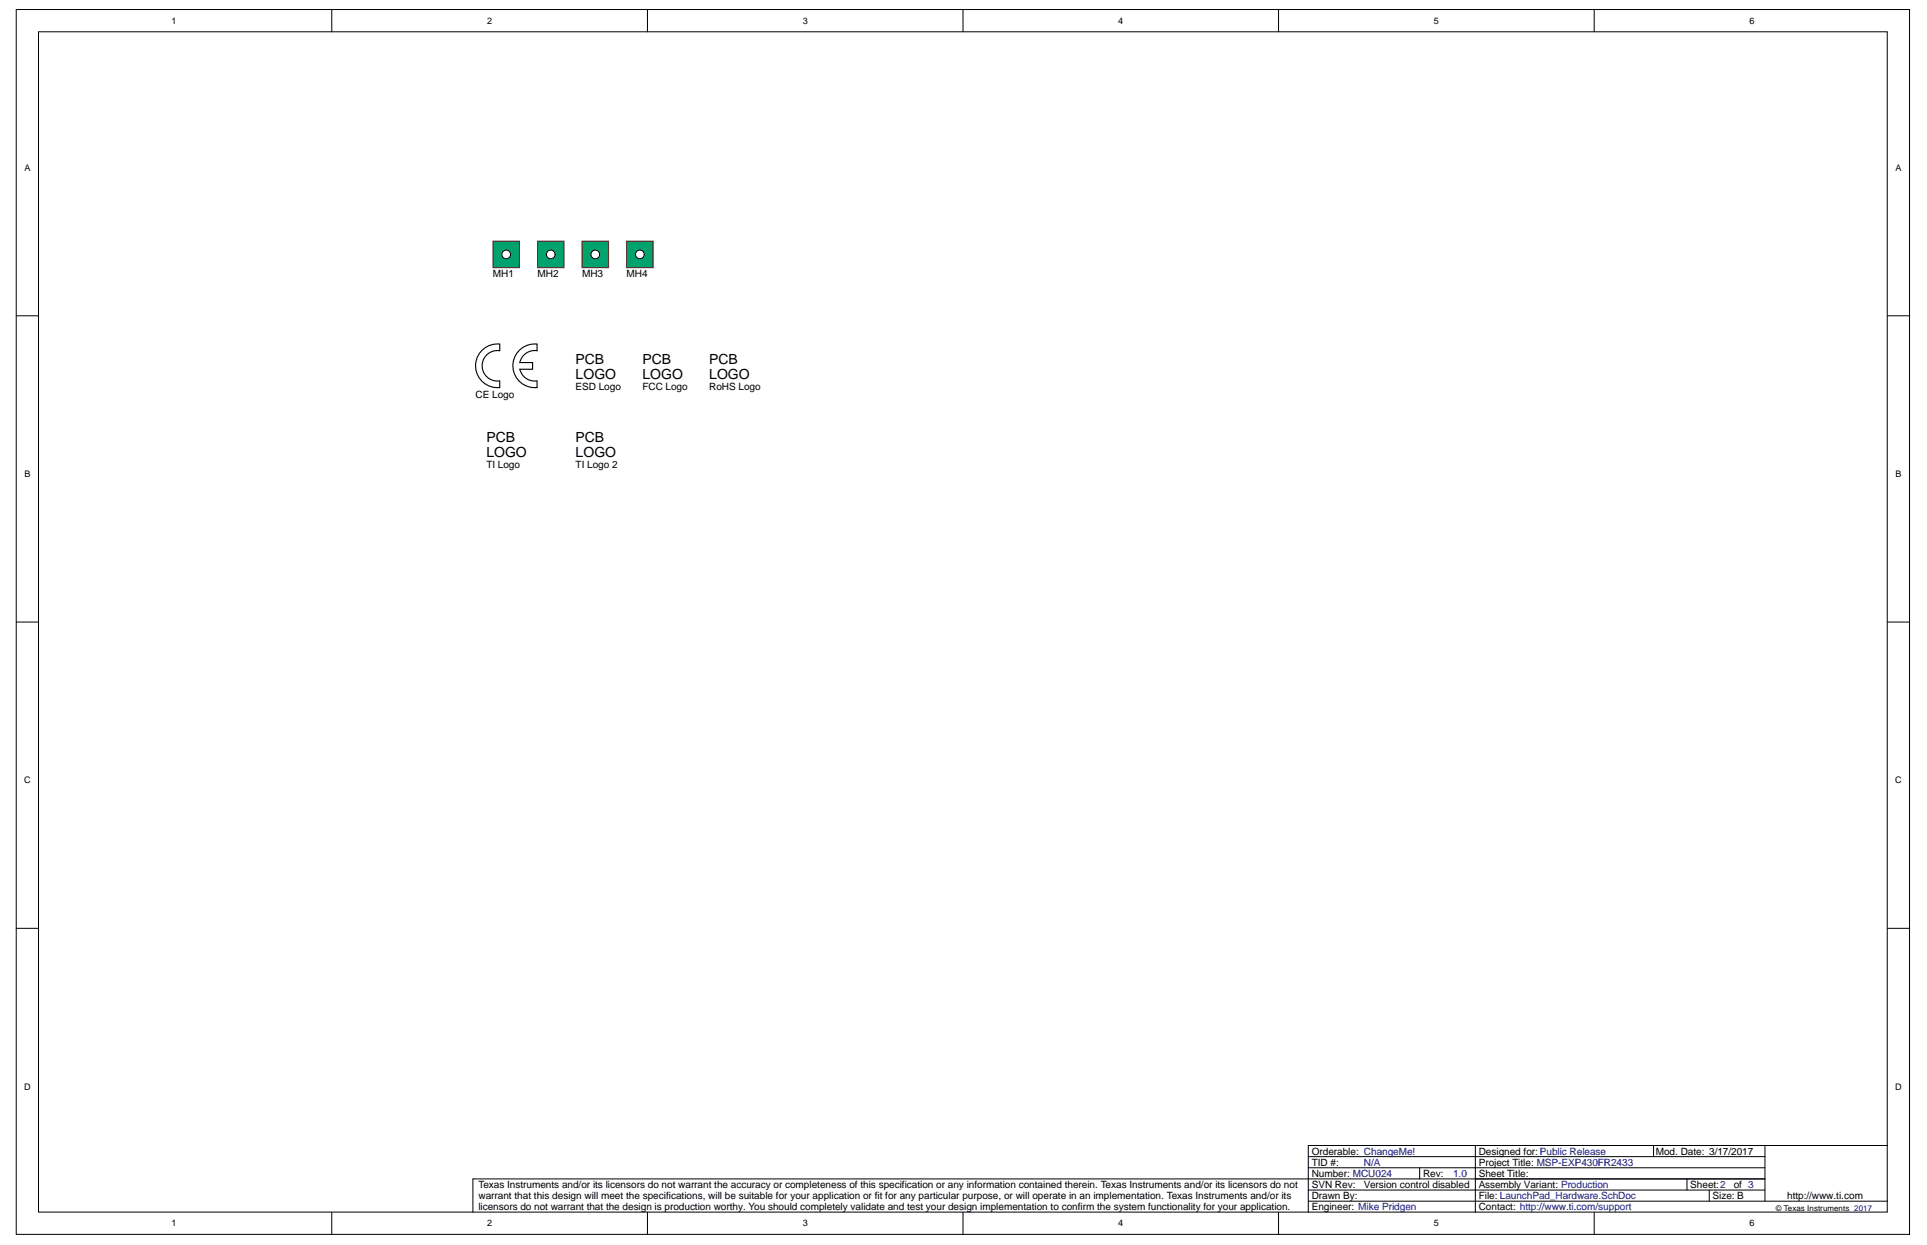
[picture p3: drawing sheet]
<svg xmlns="http://www.w3.org/2000/svg" width="432mm" height="279mm" viewBox="0 0 432 279" stroke-linecap="round" stroke-linejoin="round" font-family="sans-serif">
<defs><g id="words">
<g font-size="3.1">
<text x="129" y="81.6">PCB</text>
<text x="144" y="81.6">PCB</text>
<text x="158.9" y="81.6">PCB</text>
<text x="129" y="84.9">LOGO</text>
<text x="144" y="84.9">LOGO</text>
<text x="158.9" y="84.9">LOGO</text>
<text x="109" y="99.1">PCB</text>
<text x="129" y="99.1">PCB</text>
<text x="109" y="102.3">LOGO</text>
<text x="129" y="102.3">LOGO</text>
</g>
<g font-size="2.2">
<text x="110.5" y="62.1">MH1</text>
<text x="120.4" y="62.1">MH2</text>
<text x="130.4" y="62.1">MH3</text>
<text x="140.4" y="62.1">MH4</text>
<text x="106.6" y="89.2">CE Logo</text>
<text x="129" y="87.5">ESD Logo</text>
<text x="144" y="87.5">FCC Logo</text>
<text x="158.9" y="87.5">RoHS Logo</text>
<text x="109" y="105">TI Logo</text>
<text x="129" y="105">TI Logo 2</text>
<text x="293.9" y="263.8">Number: MCU024</text>
<text x="293.9" y="261.3">TID #:</text>
<text x="293.9" y="258.8">Orderable: ChangeMe!</text>
<text x="318.9" y="263.8">Rev:</text>
<text x="331.4" y="263.8">Sheet Title:</text>
<text x="331.4" y="261.3">Project Title: MSP-EXP430FR2433</text>
<text x="331.4" y="258.8">Designed for: Public Release</text>
<text x="371" y="258.8">Mod. Date: 3/17/2017</text>
<text x="107.2" y="266.3">Texas Instruments and/or its licensors do not warrant the accuracy or completeness of this specification or any information contained therein. Texas Instruments and/or its licensors do not</text>
<text x="107.2" y="268.8">warrant that this design will meet the specifications, will be suitable for your application or fit for any particular purpose, or will operate in an implementation. Texas Instruments and/or its</text>
<text x="293.9" y="268.8">Drawn By:</text>
<text x="293.9" y="266.3">SVN Rev:</text>
<text x="305.6" y="266.3">Version control disabled</text>
<text x="331.4" y="268.8">File: LaunchPad_Hardware.SchDoc</text>
<text x="331.4" y="266.3">Assembly Variant: Production</text>
<text x="378.8" y="266.3">Sheet:2</text>
<text x="383.8" y="268.8">Size: B</text>
<text x="388.5" y="266.3">of 3</text>
<text x="400.5" y="268.8">http://www.ti.com</text>
<text x="107.2" y="271.3">licensors do not warrant that the design is production worthy. You should completely validate and test your design implementation to confirm the system functionality for your application.</text>
<text x="293.9" y="271.3">Engineer: Mike Pridgen</text>
<text x="331.4" y="271.3">Contact: http://www.ti.com/support</text>
</g>
<g font-size="2.2" fill="#000080">
<text x="305.6" y="261.3">N/A</text>
<text x="325.6" y="263.8">1.0</text>
</g>
<g font-size="2">
<text x="38.4" y="5.3">1</text>
<text x="109.2" y="5.3">2</text>
<text x="179.9" y="5.3">3</text>
<text x="250.6" y="5.3">4</text>
<text x="321.3" y="5.3">5</text>
<text x="392" y="5.3">6</text>
<text x="5.5" y="38.3">A</text>
<text x="424.8" y="38.3">A</text>
<text x="5.5" y="106.9">B</text>
<text x="424.8" y="106.9">B</text>
<text x="5.4" y="175.6">C</text>
<text x="424.7" y="175.6">C</text>
<text x="5.4" y="244.2">D</text>
<text x="424.7" y="244.2">D</text>
<text x="38.4" y="274.9">1</text>
<text x="109.2" y="274.9">2</text>
<text x="179.9" y="274.9">3</text>
<text x="250.6" y="274.9">4</text>
<text x="321.3" y="274.9">5</text>
<text x="392" y="274.9">6</text>
</g>
<text font-size="1.8" x="398" y="271.3">© Texas Instruments 2017</text>
</g></defs>
<g fill="#fff" stroke="#000" stroke-width=".22">
<path d="M3.6 2.1h424.3v274.6h-424.3z"/>
<path d="M8.6 7.1h414.3v264.6h-414.3z"/>
</g>
<g fill="none" stroke="#000" stroke-width=".22">
<path d="M74.3 2.1v5M145.1 2.1v5M215.8 2.1v5M286.5 2.1v5M357.2 2.1v5M3.6 70.8h5M422.9 70.8h5M3.6 139.4h5M422.9 139.4h5M3.6 208.1h5M422.9 208.1h5M293.2 259.2h102.3"/>
<path d="M330.6 256.7h-37.4v15M370.5 256.7v2.5M395.5 256.7v12.5M422.9 256.7h-92.3v15M74.3 271.7v5M145.1 271.7v5M215.8 271.7v5M286.5 271.7v5M293.2 269.2h129.7M293.2 266.7h102.3M293.2 261.7h102.3M318.1 261.7v2.5"/>
<path d="M357.2 271.7v5M378 264.2v2.5M383 266.7v2.5M395.5 264.2h-289.5v7.5"/>
</g>
<path d="M110.5 54.1h5.9v5.9h-5.9z" fill="#00a36e" stroke="#800000" stroke-width=".22"/>
<circle cx="113.4" cy="57" r=".97" fill="#fff" stroke="#000" stroke-width=".22"/>
<path d="M120.4 54.1h6v5.9h-6z" fill="#00a36e" stroke="#800000" stroke-width=".22"/>
<circle cx="123.4" cy="57" r=".97" fill="#fff" stroke="#000" stroke-width=".22"/>
<path d="M130.4 54.1h6v5.9h-6z" fill="#00a36e" stroke="#800000" stroke-width=".22"/>
<circle cx="133.4" cy="57" r=".97" fill="#fff" stroke="#000" stroke-width=".22"/>
<path d="M140.4 54.1h6v5.9h-6z" fill="#00a36e" stroke="#800000" stroke-width=".22"/>
<circle cx="143.4" cy="57" r=".97" fill="#fff" stroke="#000" stroke-width=".22"/>
<path d="M112 85.4a3.4 3.4 0 0 1-4-3.4 3.4 3.4 0 0 1 4-3.4v-1.5a4.9 4.9 0 0 0-5.4 4.9 4.9 4.9 0 0 0 5.4 4.9M112 85.4v1.5M120.3 85.4a3.4 3.4 0 0 1-3.8-2.6h2.8v-1.5h-2.8a3.4 3.4 0 0 1 3.8-2.7v-1.5a4.9 4.9 0 0 0-5.4 4.9 4.9 4.9 0 0 0 5.4 4.9M120.3 85.4v1.5" fill="none" stroke="#000" stroke-width=".25"/>
<use href="#words"/>
</svg>
